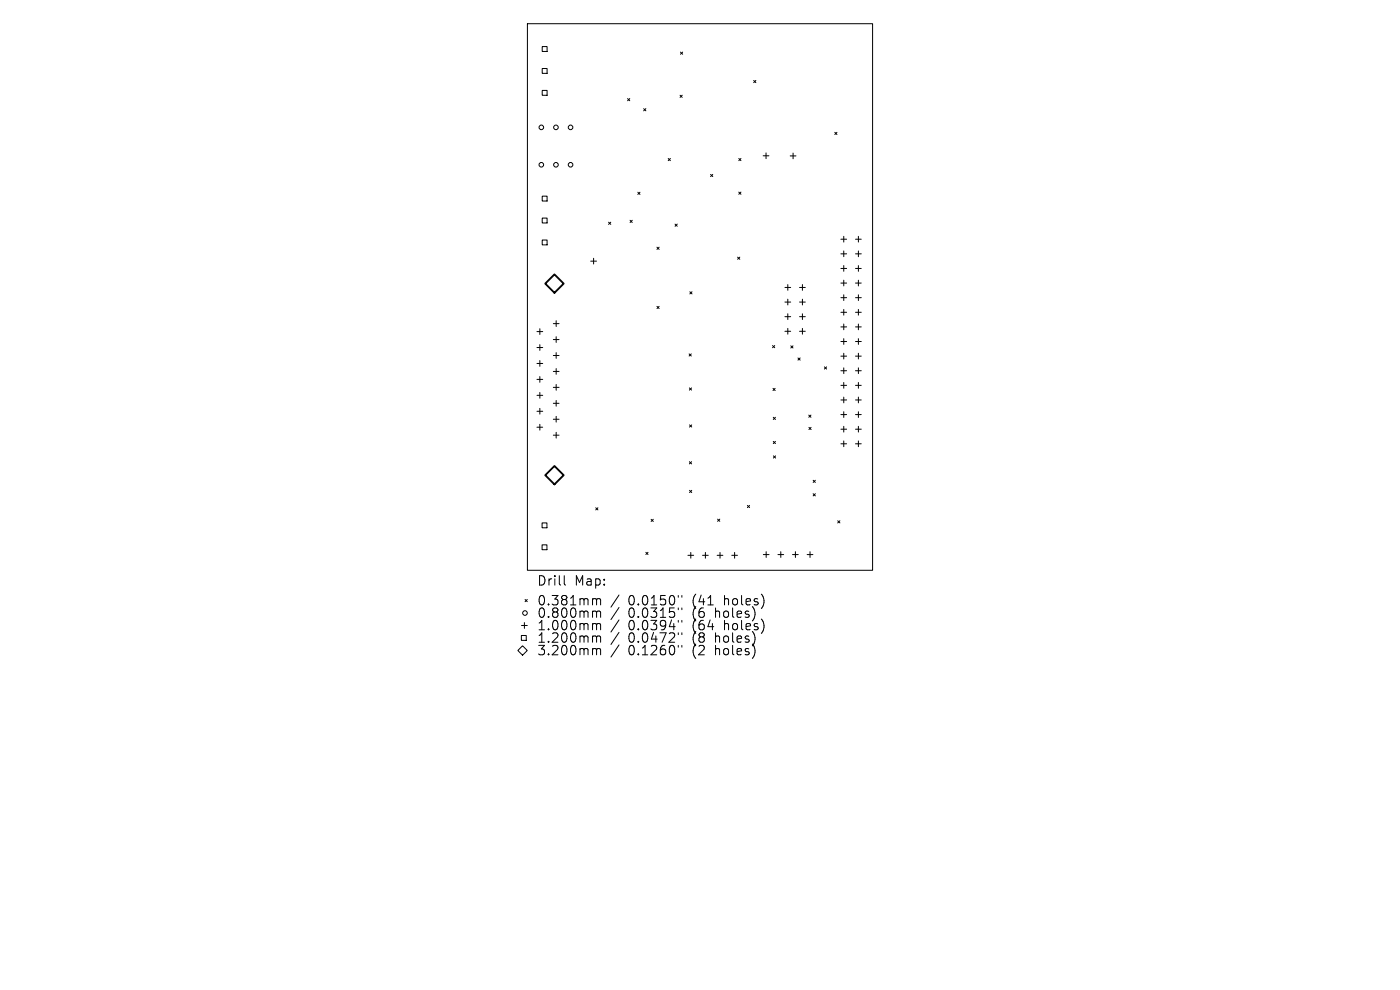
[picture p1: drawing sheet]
<svg xmlns="http://www.w3.org/2000/svg" width="297mm" height="210mm" viewBox="0 0 297 210" stroke-linecap="round" stroke-linejoin="round" font-family="sans-serif">
<defs><g id="words">
<g font-size="2.8">
<text x="113.9" y="124.5">Drill</text>
<text x="121.9" y="124.5">Map:</text>
<text x="113.9" y="128.7">0.381mm</text>
<text x="113.9" y="131.3">0.800mm</text>
<text x="133.3" y="128.7">0.0150&quot;</text>
<text x="133.3" y="131.3">0.0315&quot;</text>
<text x="147" y="128.7">(41</text>
<text x="147" y="131.3">(6</text>
<text x="152" y="131.3">holes)</text>
<text x="153.9" y="128.7">holes)</text>
<text x="113.9" y="134">1.000mm</text>
<text x="113.9" y="136.6">1.200mm</text>
<text x="133.3" y="134">0.0394&quot;</text>
<text x="133.3" y="136.6">0.0472&quot;</text>
<text x="147" y="134">(64</text>
<text x="147" y="136.6">(8</text>
<text x="152" y="136.6">holes)</text>
<text x="153.9" y="134">holes)</text>
<text x="113.9" y="139.3">3.200mm</text>
<text x="133.3" y="139.3">0.1260&quot;</text>
<text x="147" y="139.3">(2</text>
<text x="152" y="139.3">holes)</text>
</g>
</g></defs>
<g fill="none" stroke="#000" stroke-width=".21">
<path d="M111.9 5h73.2v116h-73.2zM115 9.9h1.1v1h-1.1zM115 14.5h1.1v1.1h-1.1zM115 19.2h1.1v1h-1.1zM144.4 11.1l.4 .4M144.8 11.1l-.4 .4M159.9 17.1l.5 .4M160.4 17.1l-.5 .4M133.1 20.9l.5 .5M133.6 20.9l-.5 .5M136.5 23l.5 .5M137 23l-.5 .5"/>
<path d="M141.8 33.6l.4 .5M142.2 33.6l-.4 .5M144.3 20.2l.4 .5M144.7 20.2l-.4 .5M150.7 37l.5 .5M151.2 37l-.5 .5M156.7 33.6l.5 .5M157.2 33.6l-.5 .5M161.9 33h1.2M162.5 32.4v1.3M167.6 33.1h1.3M168.2 32.5v1.2"/>
<path d="M177.1 28.1l.5 .4M177.6 28.1l-.5 .4M115 41.6h1.1v1h-1.1zM115 46.3h1.1v1h-1.1zM115 50.9h1.1v1h-1.1zM125.3 55.4h1.2M125.9 54.8v1.2M129.1 47.1l.5 .5M129.6 47.1l-.5 .5M133.7 46.7l.4 .5M134.1 46.7l-.4 .5M135.3 40.8l.5 .4"/>
<path d="M135.8 40.8l-.5 .4M139.4 52.4l.4 .5M139.8 52.4l-.4 .5M143.2 47.5l.5 .5M143.7 47.5l-.5 .5M156.5 54.5l.4 .5M156.7 40.7l.5 .5M156.9 54.5l-.4 .5M157.2 40.7l-.5 .5M178.4 50.7h1.2M178.4 53.8h1.2M178.4 56.9h1.2"/>
<path d="M179 50.1v1.3M179 53.2v1.3M179 56.3v1.3M179 59.4v1.3M181.5 50.7h1.2M181.5 53.8h1.2M181.5 56.9h1.2M182.1 50.1v1.3M182.1 53.2v1.3M182.1 56.3v1.3M182.1 59.4v1.3M113.9 70.3h1.2"/>
<path d="M113.9 73.7h1.2M113.9 77.1h1.2M114.5 69.7v1.3M114.5 73.1v1.2M114.5 76.5v1.2M114.5 79.9v1.2M117.4 68.7h1.2M117.4 72h1.2M117.4 75.4h1.2M117.4 78.8h1.2M118 68v1.3M118 71.4v1.2"/>
<path d="M118 74.8v1.2M118 78.2v1.2M139.4 65l.4 .5M139.8 65l-.4 .5M146.2 75.1l.5 .4M146.3 61.9l.5 .5M146.7 75.1l-.5 .4M146.8 61.9l-.5 .5M163.9 73.3l.5 .5M164.4 73.3l-.5 .5M166.5 61h1.2M166.5 64.1h1.2"/>
<path d="M166.5 67.2h1.2M166.5 70.3h1.2M167.1 60.4v1.2M167.1 63.5v1.2M167.1 66.6v1.2M167.1 69.7v1.2M167.8 73.4l.4 .4M168.2 73.4l-.4 .4M169.3 75.9l.4 .5M169.6 61h1.2M169.6 64.1h1.2M169.6 67.2h1.2"/>
<path d="M169.6 70.3h1.2M169.7 75.9l-.4 .5M170.2 60.4v1.2M170.2 63.5v1.2M170.2 66.6v1.2M170.2 69.7v1.2M174.9 77.8l.5 .5M175.4 77.8l-.5 .5M178.4 60h1.2M178.4 63.1h1.2M178.4 66.2h1.2M178.4 69.3h1.2"/>
<path d="M178.4 72.4h1.2M178.4 75.5h1.2M178.4 78.6h1.2M179 62.5v1.3M179 65.6v1.3M179 68.7v1.3M179 71.8v1.3M179 74.9v1.3M179 78v1.3M181.5 60h1.2M181.5 63.1h1.2M181.5 66.2h1.2"/>
<path d="M181.5 69.3h1.2M181.5 72.4h1.2M181.5 75.5h1.2M181.5 78.6h1.2M182.1 62.5v1.3M182.1 65.6v1.3M182.1 68.7v1.3M182.1 71.8v1.3M182.1 74.9v1.3M182.1 78v1.3M113.9 80.5h1.2M113.9 83.9h1.2"/>
<path d="M113.9 87.2h1.2M113.9 90.6h1.2M114.5 83.3v1.2M114.5 86.6v1.3M114.5 90v1.2M117.4 82.2h1.2M117.4 85.6h1.2M117.4 88.9h1.2M117.4 92.3h1.2M118 81.6v1.2M118 84.9v1.3M118 88.3v1.2"/>
<path d="M118 91.7v1.2M146.3 82.3l.4 .5M146.3 97.9l.4 .5M146.3 90.1l.4 .5M146.7 82.3l-.4 .5M146.7 97.9l-.4 .5M146.7 90.1l-.4 .5M164 82.4l.4 .4M164 88.5l.5 .5M164 93.6l.5 .5M164.1 96.7l.4 .5M164.4 82.4l-.4 .4"/>
<path d="M164.5 88.5l-.5 .5M164.5 93.6l-.5 .5M164.5 96.7l-.4 .5M171.6 88.1l.4 .4M171.6 90.7l.5 .4M172 88.1l-.4 .4M172.1 90.7l-.5 .4M178.4 81.7h1.2M178.4 84.8h1.2M178.4 87.9h1.2M178.4 91h1.2M178.4 94.1h1.2"/>
<path d="M179 81.1v1.3M179 84.2v1.3M179 87.3v1.3M179 90.4v1.3M179 93.5v1.3M181.5 81.7h1.2M181.5 84.8h1.2M181.5 87.9h1.2M181.5 91h1.2M181.5 94.1h1.2M182.1 81.1v1.3M182.1 84.2v1.3"/>
<path d="M182.1 87.3v1.3M182.1 90.4v1.3M182.1 93.5v1.3M115 110.9h1v1.1h-1zM115 115.6h1v1h-1zM126.4 107.7l.4 .5M126.8 107.7l-.4 .5M137 117.2l.5 .4M137.5 117.2l-.5 .4M138.1 110.2l.5 .4M138.6 110.2l-.5 .4M145.9 117.8h1.3"/>
<path d="M146.3 104l.4 .5M146.5 117.2v1.2M146.7 104l-.4 .5M149 117.8h1.3M149.6 117.2v1.2M152.1 117.8h1.3M152.2 110.1l.5 .5M152.7 110.1l-.5 .5M152.7 117.2v1.2M155.2 117.8h1.3M155.8 117.2v1.2M158.6 107.2l.4 .5"/>
<path d="M159 107.2l-.4 .5M161.9 117.6h1.3M162.5 117v1.3M165 117.6h1.3M165.6 117v1.3M168.1 117.6h1.3M168.7 117v1.3M171.2 117.6h1.3M171.8 117v1.3M172.5 101.9l.5 .4M172.5 104.7l.5 .5M173 101.9l-.5 .4"/>
<path d="M173 104.7l-.5 .5M177.7 110.5l.5 .4M178.2 110.5l-.5 .4M109.9 138l1-1 1 1-1 1zM110.6 134.8h1v1h-1zM110.6 132.7h1.3M111.2 132.1v1.2M111.4 127.2l.5 .4M111.9 127.2l-.5 .4M119.7 122.1v1.7l.3 .3M126 127h.3l.3 .3M126 129.6l.5 .1 .1 .2"/>
<path d="M126 132.3h.3l.3 .3M126 134.9l.5 .1 .1 .2M126 137.6l.5 .1 .1 .2M126.6 127.3l.2-.3 .5 .1 .1 1.2M126.6 127.3v1M126.6 129.9v1.1M126.6 132.6v1M126.6 135.2v1M126.6 137.9v1M126.6 129.9l.2-.3 .5 .1 .1 1.3M126.6 132.6l.2-.3 .5 .1 .1 1.2M126.6 135.2l.2-.3 .5 .1 .1 1.2"/>
<path d="M126.6 137.9l.2-.3 .5 .1 .1 1.2M131.3 126.2l-1.7 2.6M131.3 128.9l-1.7 2.5M131.3 131.5l-1.7 2.6M131.3 134.1l-1.7 2.6M131.3 136.8l-1.7 2.6M143.9 126.3v.4M143.9 129v.3M143.9 131.6v.4M143.9 134.2v.4M143.9 136.9v.4M144.7 126.3v.4"/>
<path d="M144.7 129v.3M144.7 131.6v.4M144.7 134.2v.4M144.7 136.9v.4"/>
<circle cx="114.8" cy="35" r=".49"/>
<circle cx="114.8" cy="27" r=".49"/>
<circle cx="117.9" cy="35" r=".49"/>
<circle cx="117.9" cy="27" r=".49"/>
<circle cx="121" cy="35" r=".49"/>
<circle cx="121" cy="27" r=".49"/>
<circle cx="111.4" cy="130" r=".49"/>
</g>
<path d="M115.7 60.2l1.9-2 2 2-2 1.9zM115.7 100.8l1.9-1.9 2 1.9-2 2z" fill="none" stroke="#000" stroke-width=".39"/>
<use href="#words"/>
</svg>
